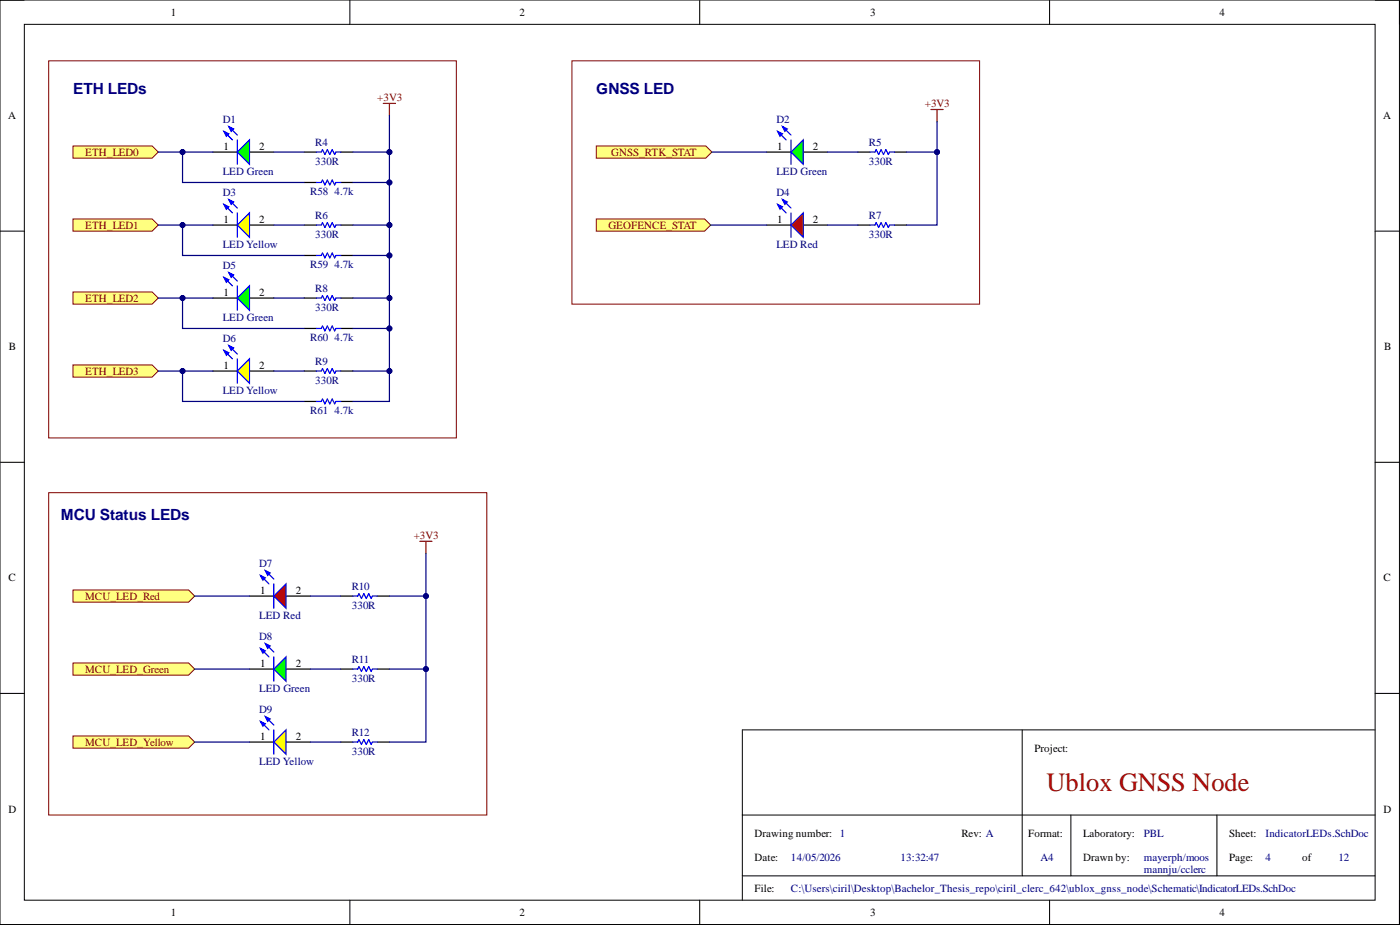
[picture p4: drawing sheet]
<svg xmlns="http://www.w3.org/2000/svg" width="292mm" height="193mm" viewBox="0 0 292 193" stroke-linecap="round" stroke-linejoin="round" font-family="sans-serif">
<defs><g id="words">
<text font-size="5.5" fill="#980000" x="218.4" y="165">Ublox GNSS Node</text>
<g font-size="3.2" fill="#000080">
<text x="15.2" y="19.6">ETH LEDs</text>
<text x="124.4" y="19.6">GNSS LED</text>
<text x="12.7" y="108.4">MCU Status LEDs</text>
</g>
<g font-size="2.3">
<text x="35.6" y="3.3">1</text>
<text x="108.4" y="3.3">2</text>
<text x="181.5" y="3.3">3</text>
<text x="254.4" y="3.3">4</text>
<text x="1.7" y="24.9">A</text>
<text x="288.6" y="24.9">A</text>
<text x="46.6" y="31.2">1</text>
<text x="54.1" y="31.2">2</text>
<text x="162.2" y="31.2">1</text>
<text x="169.6" y="31.2">2</text>
<text x="46.6" y="46.4">1</text>
<text x="54.1" y="46.4">2</text>
<text x="162.2" y="46.4">1</text>
<text x="169.6" y="46.4">2</text>
<text x="46.6" y="61.7">1</text>
<text x="54.1" y="61.7">2</text>
<text x="1.9" y="73.1">B</text>
<text x="46.6" y="76.9">1</text>
<text x="54.1" y="76.9">2</text>
<text x="288.8" y="73.1">B</text>
<text x="1.8" y="121.3">C</text>
<text x="54.3" y="123.8">1</text>
<text x="61.7" y="123.8">2</text>
<text x="288.7" y="121.3">C</text>
<text x="54.3" y="139.1">1</text>
<text x="61.7" y="139.1">2</text>
<text x="54.3" y="154.3">1</text>
<text x="61.7" y="154.3">2</text>
<text x="215.8" y="156.8">Project:</text>
<text x="1.8" y="169.5">D</text>
<text x="288.7" y="169.5">D</text>
<text x="157.4" y="174.6">Drawing number: 1</text>
<text x="157.4" y="179.7">Date:</text>
<text x="200.6" y="174.6">Rev: A</text>
<text x="214.5" y="174.6">Format:</text>
<text x="226" y="174.6">Laboratory:</text>
<text x="226" y="179.7">Drawn by:</text>
<text x="256.4" y="174.6">Sheet:</text>
<text x="256.4" y="179.7">Page:</text>
<text x="271.7" y="179.7">of</text>
<text x="35.6" y="191.1">1</text>
<text x="108.4" y="191.1">2</text>
<text x="157.4" y="186">File:</text>
<text x="181.5" y="191.1">3</text>
<text x="254.4" y="191.1">4</text>
</g>
<g font-size="2.3" fill="#800000">
<text x="78.7" y="21.1">+3V3</text>
<text x="193" y="22.3">+3V3</text>
<text x="17.8" y="32.5">ETH_LED0</text>
<text x="127.5" y="32.5">GNSS_RTK_STAT</text>
<text x="17.8" y="47.7">ETH_LED1</text>
<text x="127" y="47.7">GEOFENCE_STAT</text>
<text x="17.8" y="62.9">ETH_LED2</text>
<text x="17.8" y="78.2">ETH_LED3</text>
<text x="86.3" y="112.4">+3V3</text>
<text x="17.8" y="125.1">MCU_LED_Red</text>
<text x="17.8" y="140.3">MCU_LED_Green</text>
<text x="17.8" y="155.6">MCU_LED_Yellow</text>
</g>
<g font-size="2.3" fill="#000080">
<text x="46.5" y="25.6">D1</text>
<text x="162" y="25.6">D2</text>
<text x="65.8" y="30.5">R4</text>
<text x="65.8" y="34.5">330R</text>
<text x="181.3" y="30.5">R5</text>
<text x="181.3" y="34.5">330R</text>
<text x="46.5" y="40.9">D3</text>
<text x="46.5" y="36.5">LED Green</text>
<text x="64.7" y="40.6">R58</text>
<text x="69.8" y="40.6">4.7k</text>
<text x="162" y="36.5">LED Green</text>
<text x="162" y="40.9">D4</text>
<text x="65.8" y="45.7">R6</text>
<text x="181.3" y="45.7">R7</text>
<text x="46.5" y="51.8">LED Yellow</text>
<text x="65.8" y="49.7">330R</text>
<text x="162" y="51.8">LED Red</text>
<text x="181.3" y="49.7">330R</text>
<text x="46.5" y="56.1">D5</text>
<text x="64.7" y="55.8">R59</text>
<text x="69.8" y="55.8">4.7k</text>
<text x="65.8" y="60.9">R8</text>
<text x="65.8" y="65">330R</text>
<text x="46.5" y="67">LED Green</text>
<text x="46.5" y="71.3">D6</text>
<text x="64.7" y="71.1">R60</text>
<text x="69.8" y="71.1">4.7k</text>
<text x="65.8" y="76.1">R9</text>
<text x="46.5" y="82.2">LED Yellow</text>
<text x="65.8" y="80.2">330R</text>
<text x="64.7" y="86.3">R61</text>
<text x="69.8" y="86.3">4.7k</text>
<text x="54.1" y="118.3">D7</text>
<text x="73.4" y="123.1">R10</text>
<text x="54.1" y="129.2">LED Red</text>
<text x="73.4" y="127.1">330R</text>
<text x="54.1" y="133.5">D8</text>
<text x="73.4" y="138.3">R11</text>
<text x="73.4" y="142.4">330R</text>
<text x="54.1" y="144.4">LED Green</text>
<text x="54.1" y="148.7">D9</text>
<text x="73.4" y="153.5">R12</text>
<text x="54.1" y="159.6">LED Yellow</text>
<text x="73.4" y="157.6">330R</text>
<text x="165" y="179.7">14/05/2026</text>
<text x="187.9" y="179.7">13:32:47</text>
<text x="217.1" y="179.7">A4</text>
<text x="238.7" y="174.6">PBL</text>
<text x="238.7" y="179.7">mayerph/moos</text>
<text x="264.1" y="174.6">IndicatorLEDs.SchDoc</text>
<text x="264.1" y="179.7">4</text>
<text x="279.3" y="179.7">12</text>
<text x="238.7" y="182.2">mannju/cclerc</text>
<text x="165" y="186">C:\Users\ciril\Desktop\Bachelor_Thesis_repo\ciril_clerc_642\ublox_gnss_node\Schematic\IndicatorLEDs.SchDoc</text>
</g>
</g></defs>
<g fill="none" stroke="#000" stroke-width=".21">
<path d="M0 0h292v192.9h-292zM0 0h5.1M5.1 5.1h281.8v182.7h-281.8zM73 0v5.1M146 0v5.1M219 0v5.1M286.9 0h5.1v5.1M0 48.2h5.1M286.9 48.2h5.1M0 96.4h5.1M286.9 96.4h5.1M0 144.7h5.1"/>
<path d="M213.3 152.3v30.4M286.9 144.7h5.1M286.9 152.3h-132v35.5M154.9 170h132M223.4 170v12.7M253.9 170v12.7M73 187.8v5.1M146 187.8v5.1M154.9 182.7h132M219 187.8v5.1M292 187.8v5.1"/>
</g>
<path d="M15.2 60.9h16.5l1.3 1.3-1.3 1.2h-16.5z" fill-rule="evenodd" fill="#ffff80"/>
<path d="M15.2 60.9h16.5l1.3 1.3-1.3 1.2h-16.5z" fill="none" stroke="#800000" stroke-width=".21"/>
<path d="M15.2 76.1h16.5l1.3 1.3-1.3 1.3h-16.5z" fill-rule="evenodd" fill="#ffff80"/>
<path d="M15.2 76.1h16.5l1.3 1.3-1.3 1.3h-16.5z" fill="none" stroke="#800000" stroke-width=".21"/>
<path d="M15.2 30.5h16.5l1.3 1.2-1.3 1.3h-16.5z" fill-rule="evenodd" fill="#ffff80"/>
<path d="M15.2 30.5h16.5l1.3 1.2-1.3 1.3h-16.5z" fill="none" stroke="#800000" stroke-width=".21"/>
<path d="M15.2 45.7h16.5l1.3 1.3-1.3 1.2h-16.5z" fill-rule="evenodd" fill="#ffff80"/>
<path d="M10.2 12.7h85v78.7h-85zM15.2 45.7h16.5l1.3 1.3-1.3 1.2h-16.5z" fill="none" stroke="#800000" stroke-width=".21"/>
<path d="M15.2 153.5h24.2l1.2 1.3-1.2 1.3h-24.2z" fill-rule="evenodd" fill="#ffff80"/>
<path d="M15.2 153.5h24.2l1.2 1.3-1.2 1.3h-24.2z" fill="none" stroke="#800000" stroke-width=".21"/>
<path d="M15.2 138.3h24.2l1.2 1.3-1.2 1.2h-24.2z" fill-rule="evenodd" fill="#ffff80"/>
<path d="M15.2 138.3h24.2l1.2 1.3-1.2 1.2h-24.2z" fill="none" stroke="#800000" stroke-width=".21"/>
<path d="M15.2 123.1h24.2l1.2 1.3-1.2 1.2h-24.2z" fill-rule="evenodd" fill="#ffff80"/>
<path d="M10.2 102.8h91.4v67.2h-91.4zM15.2 123.1h24.2l1.2 1.3-1.2 1.2h-24.2z" fill="none" stroke="#800000" stroke-width=".21"/>
<path d="M44.4 62.2h5.1M52 62.2h5.1" fill="none" stroke="#000" stroke-width=".25"/>
<path d="M49.5 62.2l2.5-2.6v5.1z" fill="#0f0"/>
<path d="M46.7 57.9l1.8 1.7M47.7 56.8l1.8 1.8M49.5 62.2l2.5-2.6v5.1z" fill="none" stroke="#00f" stroke-width=".25"/>
<path d="M46.7 57.9l1 .5-.5 .5z" fill="#00f"/>
<path d="M46.7 57.9l1 .5-.5 .5z" fill="none" stroke="#00f" stroke-width=".25"/>
<path d="M47.7 56.8l1 .6-.5 .5z" fill="#00f"/>
<path d="M47.7 56.8l1 .6-.5 .5zM49.5 59.6v5.1" fill="none" stroke="#00f" stroke-width=".25"/>
<path d="M44.4 47h5.1M52 47h5.1" fill="none" stroke="#000" stroke-width=".25"/>
<path d="M49.5 47l2.5-2.6v5.1z" fill="#ff0"/>
<path d="M46.7 42.6l1.8 1.8M47.7 41.6l1.8 1.8M49.5 47l2.5-2.6v5.1z" fill="none" stroke="#00f" stroke-width=".25"/>
<path d="M46.7 42.6l1 .5-.5 .6z" fill="#00f"/>
<path d="M46.7 42.6l1 .5-.5 .6z" fill="none" stroke="#00f" stroke-width=".25"/>
<path d="M47.7 41.6l1 .5-.5 .5z" fill="#00f"/>
<path d="M47.7 41.6l1 .5-.5 .5zM49.5 44.4v5.1" fill="none" stroke="#00f" stroke-width=".25"/>
<path d="M44.4 31.7h5.1M52 31.7h5.1" fill="none" stroke="#000" stroke-width=".25"/>
<path d="M49.5 31.7l2.5-2.5v5.1z" fill="#0f0"/>
<path d="M46.7 27.4l1.8 1.8M47.7 26.4l1.8 1.8M49.5 31.7l2.5-2.5v5.1z" fill="none" stroke="#00f" stroke-width=".25"/>
<path d="M46.7 27.4l1 .5-.5 .5z" fill="#00f"/>
<path d="M46.7 27.4l1 .5-.5 .5z" fill="none" stroke="#00f" stroke-width=".25"/>
<path d="M47.7 26.4l1 .5-.5 .5z" fill="#00f"/>
<path d="M47.7 26.4l1 .5-.5 .5zM49.5 29.2v5.1" fill="none" stroke="#00f" stroke-width=".25"/>
<path d="M44.4 77.4h5.1M52 77.4h5.1" fill="none" stroke="#000" stroke-width=".25"/>
<path d="M49.5 77.4l2.5-2.5v5z" fill="#ff0"/>
<path d="M46.7 73.1l1.8 1.8M47.7 72.1l1.8 1.8M49.5 77.4l2.5-2.5v5z" fill="none" stroke="#00f" stroke-width=".25"/>
<path d="M46.7 73.1l1 .5-.5 .5z" fill="#00f"/>
<path d="M46.7 73.1l1 .5-.5 .5z" fill="none" stroke="#00f" stroke-width=".25"/>
<path d="M47.7 72.1l1 .5-.5 .5z" fill="#00f"/>
<path d="M66 31.7h1l.3-.5 .5 1 .5-1 .5 1 .5-1 .5 1 .3-.5h1M66 47h1l.3-.6 .5 1.1 .5-1.1 .5 1.1 .5-1.1 .5 1.1 .3-.5h1M47.7 72.1l1 .5-.5 .5zM49.5 74.9v5M66 62.2h1l.3-.5 .5 1 .5-1 .5 1 .5-1 .5 1 .3-.5h1M66 77.4h1l.3-.5 .5 1 .5-1 .5 1 .5-1 .5 1 .3-.5h1" fill="none" stroke="#00f" stroke-width=".25"/>
<path d="M63.5 31.7h2.5M71.1 31.7h2.5M63.5 47h2.5M71.1 47h2.5M63.5 62.2h2.5M63.5 77.4h2.5M71.1 62.2h2.5M71.1 77.4h2.5M52 139.6h5.1M59.7 139.6h5" fill="none" stroke="#000" stroke-width=".25"/>
<path d="M80 21.6h2.5M81.2 21.6v2.5" fill="none" stroke="#800000" stroke-width=".25"/>
<path d="M57.1 139.6l2.6-2.6v5.1z" fill="#0f0"/>
<path d="M54.3 135.3l1.8 1.7M55.4 134.2l1.7 1.8M57.1 139.6l2.6-2.6v5.1z" fill="none" stroke="#00f" stroke-width=".25"/>
<path d="M54.3 135.3l1.1 .5-.6 .5z" fill="#00f"/>
<path d="M54.3 135.3l1.1 .5-.6 .5z" fill="none" stroke="#00f" stroke-width=".25"/>
<path d="M55.4 134.2l1 .6-.5 .5z" fill="#00f"/>
<path d="M55.4 134.2l1 .6-.5 .5zM57.1 137v5.1" fill="none" stroke="#00f" stroke-width=".25"/>
<path d="M52 154.8h5.1M59.7 154.8h5" fill="none" stroke="#000" stroke-width=".25"/>
<path d="M57.1 154.8l2.6-2.5v5z" fill="#ff0"/>
<path d="M54.3 150.5l1.8 1.8M55.4 149.5l1.7 1.8M57.1 154.8l2.6-2.5v5z" fill="none" stroke="#00f" stroke-width=".25"/>
<path d="M54.3 150.5l1.1 .5-.6 .5z" fill="#00f"/>
<path d="M54.3 150.5l1.1 .5-.6 .5z" fill="none" stroke="#00f" stroke-width=".25"/>
<path d="M55.4 149.5l1 .5-.5 .5z" fill="#00f"/>
<path d="M73.6 139.6h1l.3-.5 .5 1 .5-1 .5 1 .5-1 .5 1 .3-.5h1M55.4 149.5l1 .5-.5 .5zM57.1 152.3v5M73.6 154.8h1l.3-.5 .5 1 .5-1 .5 1 .5-1 .5 1 .3-.5h1" fill="none" stroke="#00f" stroke-width=".25"/>
<path d="M52 124.4h5.1M59.7 124.4h5M71.1 139.6h2.5M78.7 139.6h2.5M71.1 154.8h2.5M78.7 154.8h2.5" fill="none" stroke="#000" stroke-width=".25"/>
<path d="M57.1 124.4l2.6-2.6v5.1z" fill="#f00"/>
<path d="M55.4 119l1.7 1.8M54.3 120l1.8 1.8M57.1 124.4l2.6-2.6v5.1z" fill="none" stroke="#00f" stroke-width=".25"/>
<path d="M54.3 120l1.1 .5-.6 .6z" fill="#00f"/>
<path d="M54.3 120l1.1 .5-.6 .6z" fill="none" stroke="#00f" stroke-width=".25"/>
<path d="M55.4 119l1 .5-.5 .5z" fill="#00f"/>
<path d="M55.4 119l1 .5-.5 .5zM57.1 121.8v5.1M73.6 124.4h1l.3-.6 .5 1.1 .5-1.1 .5 1.1 .5-1.1 .5 1.1 .3-.5h1" fill="none" stroke="#00f" stroke-width=".25"/>
<path d="M71.1 124.4h2.5M78.7 124.4h2.5" fill="none" stroke="#000" stroke-width=".25"/>
<path d="M87.6 112.9h2.5M88.9 112.9v2.6" fill="none" stroke="#800000" stroke-width=".25"/>
<path d="M124.4 30.5h22.9l1.2 1.2-1.2 1.3h-22.9z" fill-rule="evenodd" fill="#ffff80"/>
<path d="M119.3 12.7h85.1v50.7h-85.1zM124.4 30.5h22.9l1.2 1.2-1.2 1.3h-22.9z" fill="none" stroke="#800000" stroke-width=".21"/>
<path d="M160 31.7h5M167.6 31.7h5.1M179 31.7h2.5M186.6 31.7h2.6" fill="none" stroke="#000" stroke-width=".25"/>
<path d="M181.5 31.7h1.1l.2-.5 .5 1 .5-1 .5 1 .5-1 .5 1 .3-.5h1" fill="none" stroke="#00f" stroke-width=".25"/>
<path d="M165 31.7l2.6-2.5v5.1z" fill="#0f0"/>
<path d="M162.2 27.4l1.8 1.8M163.3 26.4l1.7 1.8M165 31.7l2.6-2.5v5.1z" fill="none" stroke="#00f" stroke-width=".25"/>
<path d="M162.2 27.4l1.1 .5-.5 .5z" fill="#00f"/>
<path d="M162.2 27.4l1.1 .5-.5 .5z" fill="none" stroke="#00f" stroke-width=".25"/>
<path d="M163.3 26.4l1 .5-.5 .5z" fill="#00f"/>
<path d="M163.3 26.4l1 .5-.5 .5zM165 29.2v5.1" fill="none" stroke="#00f" stroke-width=".25"/>
<path d="M160 47h5M167.6 47h5.1" fill="none" stroke="#000" stroke-width=".25"/>
<path d="M165 47l2.6-2.6v5.1z" fill="#f00"/>
<path d="M162.2 42.6l1.8 1.8M163.3 41.6l1.7 1.8M165 47l2.6-2.6v5.1z" fill="none" stroke="#00f" stroke-width=".25"/>
<path d="M162.2 42.6l1.1 .5-.5 .6z" fill="#00f"/>
<path d="M162.2 42.6l1.1 .5-.5 .6z" fill="none" stroke="#00f" stroke-width=".25"/>
<path d="M163.3 41.6l1 .5-.5 .5z" fill="#00f"/>
<path d="M163.3 41.6l1 .5-.5 .5zM165 44.4v5.1M181.5 47h1.1l.2-.6 .5 1.1 .5-1.1 .5 1.1 .5-1.1 .5 1.1 .3-.5h1" fill="none" stroke="#00f" stroke-width=".25"/>
<path d="M179 47h2.5M186.6 47h2.6" fill="none" stroke="#000" stroke-width=".25"/>
<path d="M124.4 45.7h22.6l1.3 1.3-1.3 1.2h-22.6z" fill-rule="evenodd" fill="#ffff80"/>
<path d="M124.4 45.7h22.6l1.3 1.3-1.3 1.2h-22.6z" fill="none" stroke="#800000" stroke-width=".21"/>
<path d="M63.5 38.1h2.5M71.1 38.1h2.5M63.5 53.3h2.5M71.1 53.3h2.5M63.5 68.5h2.5M71.1 68.5h2.5M63.5 83.7h2.5M71.1 83.7h2.5" fill="none" stroke="#000" stroke-width=".25"/>
<path d="M66 38.1h1l.3-.5 .5 1 .5-1 .5 1 .5-1 .5 1 .3-.5h1M66 53.3h1l.3-.5 .5 1 .5-1 .5 1 .5-1 .5 1 .3-.5h1M66 68.5h1l.3-.5 .5 1 .5-1 .5 1 .5-1 .5 1 .3-.5h1M66 83.7h1l.3-.5 .5 1.1 .5-1.1 .5 1.1 .5-1.1 .5 1.1 .3-.6h1" fill="none" stroke="#00f" stroke-width=".25"/>
<path d="M194.2 22.8h2.6M195.5 22.8v2.6" fill="none" stroke="#800000" stroke-width=".25"/>
<path d="M57.1 31.7h6.4M57.1 47h6.4M33 77.4h11.4M57.1 77.4h6.4M57.1 62.2h6.4" fill="none" stroke="#000080" stroke-width=".25"/>
<circle cx="38.1" cy="77.4" r=".51" fill="#000080"/>
<circle cx="38.1" cy="77.4" r=".51" fill="none" stroke="#000080" stroke-width=".21"/>
<path d="M33 62.2h11.4" fill="none" stroke="#000080" stroke-width=".25"/>
<circle cx="38.1" cy="62.2" r=".51" fill="#000080"/>
<circle cx="38.1" cy="62.2" r=".51" fill="none" stroke="#000080" stroke-width=".21"/>
<path d="M33 47h11.4" fill="none" stroke="#000080" stroke-width=".25"/>
<circle cx="38.1" cy="47" r=".51" fill="#000080"/>
<circle cx="38.1" cy="47" r=".51" fill="none" stroke="#000080" stroke-width=".21"/>
<path d="M33 31.7h11.4" fill="none" stroke="#000080" stroke-width=".25"/>
<circle cx="38.1" cy="31.7" r=".51" fill="#000080"/>
<circle cx="38.1" cy="31.7" r=".51" fill="none" stroke="#000080" stroke-width=".21"/>
<path d="M81.2 24.1v7.6h-7.6" fill="none" stroke="#000080" stroke-width=".25"/>
<circle cx="81.2" cy="31.7" r=".51" fill="#000080"/>
<circle cx="81.2" cy="31.7" r=".51" fill="none" stroke="#000080" stroke-width=".21"/>
<path d="M81.2 31.7v15.3h-7.6" fill="none" stroke="#000080" stroke-width=".25"/>
<circle cx="81.2" cy="31.7" r=".51" fill="#000080"/>
<circle cx="81.2" cy="31.7" r=".51" fill="none" stroke="#000080" stroke-width=".21"/>
<circle cx="81.2" cy="38.1" r=".51" fill="#000080"/>
<circle cx="81.2" cy="38.1" r=".51" fill="none" stroke="#000080" stroke-width=".21"/>
<circle cx="81.2" cy="47" r=".51" fill="#000080"/>
<circle cx="81.2" cy="47" r=".51" fill="none" stroke="#000080" stroke-width=".21"/>
<path d="M81.2 47v15.2h-7.6" fill="none" stroke="#000080" stroke-width=".25"/>
<circle cx="81.2" cy="47" r=".51" fill="#000080"/>
<circle cx="81.2" cy="47" r=".51" fill="none" stroke="#000080" stroke-width=".21"/>
<circle cx="81.2" cy="53.3" r=".51" fill="#000080"/>
<circle cx="81.2" cy="53.3" r=".51" fill="none" stroke="#000080" stroke-width=".21"/>
<circle cx="81.2" cy="62.2" r=".51" fill="#000080"/>
<circle cx="81.2" cy="62.2" r=".51" fill="none" stroke="#000080" stroke-width=".21"/>
<path d="M81.2 62.2v15.2h-7.6" fill="none" stroke="#000080" stroke-width=".25"/>
<circle cx="81.2" cy="77.4" r=".51" fill="#000080"/>
<circle cx="81.2" cy="77.4" r=".51" fill="none" stroke="#000080" stroke-width=".21"/>
<circle cx="81.2" cy="68.5" r=".51" fill="#000080"/>
<circle cx="81.2" cy="68.5" r=".51" fill="none" stroke="#000080" stroke-width=".21"/>
<circle cx="81.2" cy="62.2" r=".51" fill="#000080"/>
<circle cx="81.2" cy="62.2" r=".51" fill="none" stroke="#000080" stroke-width=".21"/>
<path d="M40.6 139.6h11.4M64.7 139.6h6.4M88.9 139.6v15.2h-7.7M40.6 154.8h11.4M64.7 154.8h6.4" fill="none" stroke="#000080" stroke-width=".25"/>
<circle cx="88.9" cy="139.6" r=".51" fill="#000080"/>
<circle cx="88.9" cy="139.6" r=".51" fill="none" stroke="#000080" stroke-width=".21"/>
<path d="M81.2 124.4h7.7v15.2h-7.7" fill="none" stroke="#000080" stroke-width=".25"/>
<circle cx="88.9" cy="124.4" r=".51" fill="#000080"/>
<circle cx="88.9" cy="124.4" r=".51" fill="none" stroke="#000080" stroke-width=".21"/>
<circle cx="88.9" cy="139.6" r=".51" fill="#000080"/>
<circle cx="88.9" cy="139.6" r=".51" fill="none" stroke="#000080" stroke-width=".21"/>
<path d="M88.9 115.5v8.9M40.6 124.4h11.4M64.7 124.4h6.4" fill="none" stroke="#000080" stroke-width=".25"/>
<circle cx="88.9" cy="124.4" r=".51" fill="#000080"/>
<circle cx="88.9" cy="124.4" r=".51" fill="none" stroke="#000080" stroke-width=".21"/>
<path d="M38.1 77.4v6.3h25.4" fill="none" stroke="#000080" stroke-width=".25"/>
<circle cx="38.1" cy="77.4" r=".51" fill="#000080"/>
<circle cx="38.1" cy="77.4" r=".51" fill="none" stroke="#000080" stroke-width=".21"/>
<path d="M81.2 77.4v6.3h-7.6" fill="none" stroke="#000080" stroke-width=".25"/>
<circle cx="81.2" cy="77.4" r=".51" fill="#000080"/>
<circle cx="81.2" cy="77.4" r=".51" fill="none" stroke="#000080" stroke-width=".21"/>
<path d="M38.1 62.2v6.3h25.4" fill="none" stroke="#000080" stroke-width=".25"/>
<circle cx="38.1" cy="62.2" r=".51" fill="#000080"/>
<circle cx="38.1" cy="62.2" r=".51" fill="none" stroke="#000080" stroke-width=".21"/>
<path d="M73.6 68.5h7.6" fill="none" stroke="#000080" stroke-width=".25"/>
<circle cx="81.2" cy="68.5" r=".51" fill="#000080"/>
<circle cx="81.2" cy="68.5" r=".51" fill="none" stroke="#000080" stroke-width=".21"/>
<path d="M38.1 47v6.3h25.4" fill="none" stroke="#000080" stroke-width=".25"/>
<circle cx="38.1" cy="47" r=".51" fill="#000080"/>
<circle cx="38.1" cy="47" r=".51" fill="none" stroke="#000080" stroke-width=".21"/>
<path d="M73.6 53.3h7.6" fill="none" stroke="#000080" stroke-width=".25"/>
<circle cx="81.2" cy="53.3" r=".51" fill="#000080"/>
<circle cx="81.2" cy="53.3" r=".51" fill="none" stroke="#000080" stroke-width=".21"/>
<path d="M38.1 31.7v6.4h25.4" fill="none" stroke="#000080" stroke-width=".25"/>
<circle cx="38.1" cy="31.7" r=".51" fill="#000080"/>
<circle cx="38.1" cy="31.7" r=".51" fill="none" stroke="#000080" stroke-width=".21"/>
<path d="M73.6 38.1h7.6" fill="none" stroke="#000080" stroke-width=".25"/>
<circle cx="81.2" cy="38.1" r=".51" fill="#000080"/>
<circle cx="81.2" cy="38.1" r=".51" fill="none" stroke="#000080" stroke-width=".21"/>
<path d="M148.5 31.7h11.5M172.7 31.7h6.3M195.5 25.4v21.6h-6.3M148.3 47h11.7M172.7 47h6.3" fill="none" stroke="#000080" stroke-width=".25"/>
<circle cx="195.5" cy="31.7" r=".51" fill="#000080"/>
<circle cx="195.5" cy="31.7" r=".51" fill="none" stroke="#000080" stroke-width=".21"/>
<path d="M189.2 31.7h6.3" fill="none" stroke="#000080" stroke-width=".25"/>
<circle cx="195.5" cy="31.7" r=".51" fill="#000080"/>
<circle cx="195.5" cy="31.7" r=".51" fill="none" stroke="#000080" stroke-width=".21"/>
<use href="#words"/>
</svg>
